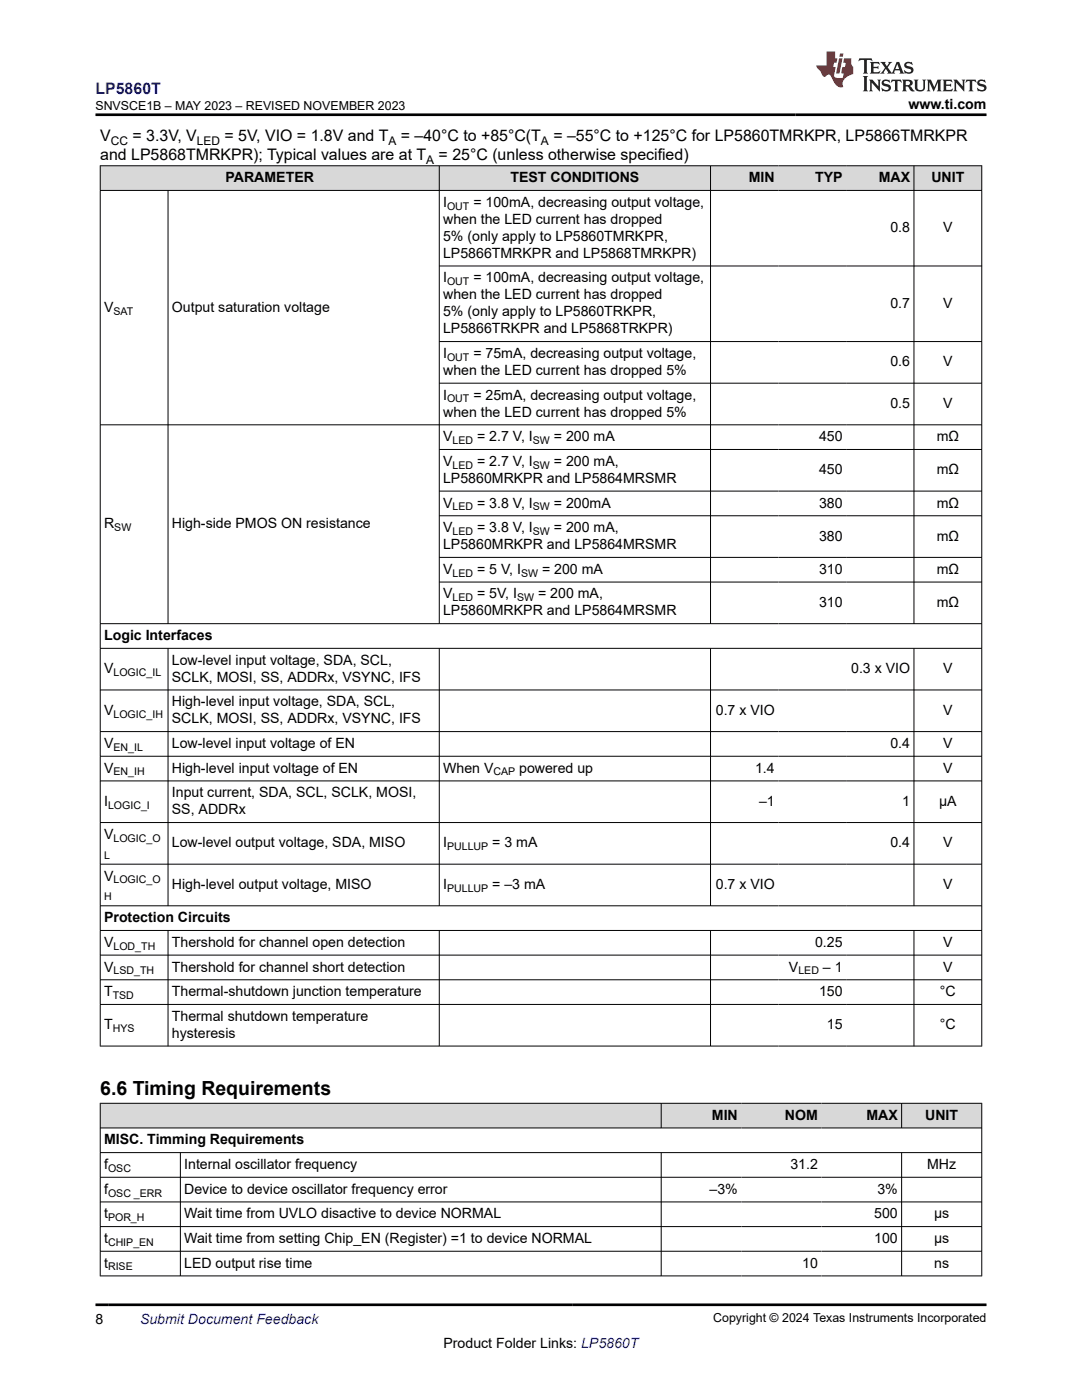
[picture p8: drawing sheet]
<svg xmlns="http://www.w3.org/2000/svg" width="216mm" height="279mm" viewBox="0 0 216 279" stroke-linecap="round" stroke-linejoin="round" font-family="sans-serif">
<defs><g id="words">
<text font-size="3.9" x="20" y="218.6">6.6 Timing Requirements</text>
<text font-size="3.2" fill="#00f" x="19.1" y="18.7">LP5860T</text>
<g font-size="3.2">
<text x="20" y="28.2">V</text>
<text x="26.4" y="28.2">= 3.3V, V</text>
<text x="44.8" y="28.2">= 5V, VIO = 1.8V and T</text>
<text x="80" y="28.2">= –40°C to +85°C(T</text>
<text x="110.4" y="28.2">= –55°C to +125°C for LP5860TMRKPR, LP5866TMRKPR</text>
<text x="20" y="32">and LP5868TMRKPR); Typical values are at T</text>
<text x="87.5" y="32">= 25°C (unless otherwise specified)</text>
</g>
<g font-size="2.8">
<text x="181.3" y="21.8">www.ti.com</text>
<text x="45" y="36.4">PARAMETER</text>
<text x="88.4" y="41.3">I</text>
<text x="94.5" y="41.3">= 100mA, decreasing output voltage,</text>
<text x="101.9" y="36.4">TEST CONDITIONS</text>
<text x="149.4" y="36.4">MIN</text>
<text x="162.6" y="36.4">TYP</text>
<text x="175.3" y="36.4">MAX</text>
<text x="185.8" y="36.4">UNIT</text>
<text x="88.4" y="44.7">when the LED current has dropped</text>
<text x="177.7" y="46.4">0.8</text>
<text x="188.2" y="46.4">V</text>
<text x="88.4" y="48.1">5% (only apply to LP5860TMRKPR,</text>
<text x="88.4" y="51.4">LP5866TMRKPR and LP5868TMRKPR)</text>
<text x="88.4" y="56.4">I</text>
<text x="88.4" y="59.7">when the LED current has dropped</text>
<text x="94.5" y="56.4">= 100mA, decreasing output voltage,</text>
<text x="20.8" y="62.2">V</text>
<text x="34.3" y="62.2">Output saturation voltage</text>
<text x="88.4" y="63.1">5% (only apply to LP5860TRKPR,</text>
<text x="177.7" y="61.4">0.7</text>
<text x="188.2" y="61.4">V</text>
<text x="88.4" y="71.4">I</text>
<text x="88.4" y="66.5">LP5866TRKPR and LP5868TRKPR)</text>
<text x="94.5" y="71.4">= 75mA, decreasing output voltage,</text>
<text x="88.4" y="74.8">when the LED current has dropped 5%</text>
<text x="177.7" y="73.1">0.6</text>
<text x="188.2" y="73.1">V</text>
<text x="88.4" y="79.7">I</text>
<text x="88.4" y="83.1">when the LED current has dropped 5%</text>
<text x="94.5" y="79.7">= 25mA, decreasing output voltage,</text>
<text x="177.7" y="81.4">0.5</text>
<text x="188.2" y="81.4">V</text>
<text x="88.4" y="88.1">V</text>
<text x="95.2" y="88.1">= 2.7 V, I</text>
<text x="110.5" y="88.1">= 200 mA</text>
<text x="163.4" y="88.1">450</text>
<text x="186.9" y="88.1">mΩ</text>
<text x="88.4" y="93">V</text>
<text x="95.2" y="93">= 2.7 V, I</text>
<text x="110.5" y="93">= 200 mA,</text>
<text x="163.4" y="94.7">450</text>
<text x="186.9" y="94.7">mΩ</text>
<text x="88.4" y="101.3">V</text>
<text x="88.4" y="96.4">LP5860MRKPR and LP5864MRSMR</text>
<text x="95.2" y="101.3">= 3.8 V, I</text>
<text x="110.5" y="101.3">= 200mA</text>
<text x="163.4" y="101.3">380</text>
<text x="186.9" y="101.3">mΩ</text>
<text x="20.8" y="105.4">R</text>
<text x="34.3" y="105.4">High-side PMOS ON resistance</text>
<text x="88.4" y="106.2">V</text>
<text x="95.2" y="106.2">= 3.8 V, I</text>
<text x="110.5" y="106.2">= 200 mA,</text>
<text x="163.4" y="107.9">380</text>
<text x="186.9" y="107.9">mΩ</text>
<text x="88.4" y="109.6">LP5860MRKPR and LP5864MRSMR</text>
<text x="88.4" y="114.5">V</text>
<text x="88.4" y="119.4">V</text>
<text x="95.2" y="114.5">= 5 V, I</text>
<text x="95.2" y="119.4">= 5V, I</text>
<text x="107.4" y="119.4">= 200 mA,</text>
<text x="108.2" y="114.5">= 200 mA</text>
<text x="163.4" y="114.5">310</text>
<text x="186.9" y="114.5">mΩ</text>
<text x="88.4" y="122.8">LP5860MRKPR and LP5864MRSMR</text>
<text x="163.4" y="121.1">310</text>
<text x="186.9" y="121.1">mΩ</text>
<text x="20.8" y="127.7">Logic Interfaces</text>
<text x="20.8" y="134.4">V</text>
<text x="34.3" y="132.7">Low-level input voltage, SDA, SCL,</text>
<text x="34.3" y="136.1">SCLK, MOSI, SS, ADDRx, VSYNC, IFS</text>
<text x="169.8" y="134.4">0.3 x VIO</text>
<text x="188.2" y="134.4">V</text>
<text x="20.8" y="142.7">V</text>
<text x="34.3" y="141">High-level input voltage, SDA, SCL,</text>
<text x="142.8" y="142.7">0.7 x VIO</text>
<text x="188.2" y="142.7">V</text>
<text x="20.8" y="149.3">V</text>
<text x="34.3" y="144.4">SCLK, MOSI, SS, ADDRx, VSYNC, IFS</text>
<text x="34.3" y="149.3">Low-level input voltage of EN</text>
<text x="177.7" y="149.3">0.4</text>
<text x="188.2" y="149.3">V</text>
<text x="20.8" y="154.2">V</text>
<text x="34.3" y="154.2">High-level input voltage of EN</text>
<text x="88.4" y="154.2">When V</text>
<text x="103.6" y="154.2">powered up</text>
<text x="150.7" y="154.2">1.4</text>
<text x="188.2" y="154.2">V</text>
<text x="20.8" y="160.8">I</text>
<text x="34.3" y="159.1">Input current, SDA, SCL, SCLK, MOSI,</text>
<text x="151.5" y="160.8">–1</text>
<text x="180" y="160.8">1</text>
<text x="187.4" y="160.8">µA</text>
<text x="20.8" y="167.4">V</text>
<text x="34.3" y="162.5">SS, ADDRx</text>
<text x="34.3" y="169.1">Low-level output voltage, SDA, MISO</text>
<text x="88.4" y="169.1">I</text>
<text x="98.2" y="169.1">= 3 mA</text>
<text x="177.7" y="169.1">0.4</text>
<text x="188.2" y="169.1">V</text>
<text x="20.8" y="175.7">V</text>
<text x="34.3" y="177.4">High-level output voltage, MISO</text>
<text x="88.4" y="177.4">I</text>
<text x="98.2" y="177.4">= –3 mA</text>
<text x="142.8" y="177.4">0.7 x VIO</text>
<text x="188.2" y="177.4">V</text>
<text x="20.8" y="184">Protection Circuits</text>
<text x="20.8" y="189">V</text>
<text x="34.3" y="189">Thershold for channel open detection</text>
<text x="162.6" y="189">0.25</text>
<text x="188.2" y="189">V</text>
<text x="20.8" y="193.9">V</text>
<text x="34.3" y="193.9">Thershold for channel short detection</text>
<text x="157.4" y="193.9">V</text>
<text x="164.2" y="193.9">– 1</text>
<text x="188.2" y="193.9">V</text>
<text x="20.8" y="198.8">T</text>
<text x="34.3" y="198.8">Thermal-shutdown junction temperature</text>
<text x="34.3" y="203.7">Thermal shutdown temperature</text>
<text x="163.4" y="198.8">150</text>
<text x="187.6" y="198.8">°C</text>
<text x="20.8" y="205.4">T</text>
<text x="34.3" y="207.1">hysteresis</text>
<text x="165" y="205.4">15</text>
<text x="187.6" y="205.4">°C</text>
<text x="142" y="223.5">MIN</text>
<text x="156.6" y="223.5">NOM</text>
<text x="172.9" y="223.5">MAX</text>
<text x="184.6" y="223.5">UNIT</text>
<text x="20.8" y="228.4">MISC. Timming Requirements</text>
<text x="20.8" y="233.3">f</text>
<text x="36.8" y="233.3">Internal oscillator frequency</text>
<text x="157.7" y="233.3">31.2</text>
<text x="185" y="233.3">MHz</text>
<text x="20.8" y="238.2">f</text>
<text x="36.8" y="238.2">Device to device oscillator frequency error</text>
<text x="141.6" y="238.2">–3%</text>
<text x="175.1" y="238.2">3%</text>
<text x="20.8" y="243.1">t</text>
<text x="36.8" y="243.1">Wait time from UVLO disactive to device NORMAL</text>
<text x="174.4" y="243.1">500</text>
<text x="186.4" y="243.1">µs</text>
<text x="20.8" y="248.1">t</text>
<text x="36.8" y="248.1">Wait time from setting Chip_EN (Register) =1 to device NORMAL</text>
<text x="174.4" y="248.1">100</text>
<text x="186.4" y="248.1">µs</text>
<text x="20.8" y="253">t</text>
<text x="36.8" y="253">LED output rise time</text>
<text x="160.1" y="253">10</text>
<text x="186.4" y="253">ns</text>
<text x="19.1" y="264.2">8</text>
<text x="88.5" y="269">Product Folder Links: LP5860T</text>
</g>
<text font-size="2.8" fill="#00f" x="27.9" y="264.2">Submit Document Feedback</text>
<g font-size="2.5">
<text x="19.1" y="21.9">SNVSCE1B – MAY 2023 – REVISED NOVEMBER 2023</text>
<text x="142.3" y="263.9">Copyright © 2024 Texas Instruments Incorporated</text>
</g>
<g font-size="2.4">
<text x="22.1" y="28.9">CC</text>
<text x="39.3" y="28.9">LED</text>
<text x="77.5" y="28.9">A</text>
<text x="107.9" y="28.9">A</text>
<text x="85.1" y="32.7">A</text>
</g>
<g font-size="2.1">
<text x="89.2" y="41.8">OUT</text>
<text x="89.2" y="56.9">OUT</text>
<text x="22.6" y="62.8">SAT</text>
<text x="89.2" y="72">OUT</text>
<text x="89.2" y="80.3">OUT</text>
<text x="90.3" y="88.6">LED</text>
<text x="106.3" y="88.6">SW</text>
<text x="90.3" y="93.5">LED</text>
<text x="106.3" y="93.5">SW</text>
<text x="90.3" y="101.8">LED</text>
<text x="106.3" y="101.8">SW</text>
<text x="22.8" y="106">SW</text>
<text x="90.3" y="106.8">LED</text>
<text x="106.3" y="106.8">SW</text>
<text x="90.3" y="115.1">LED</text>
<text x="90.3" y="120">LED</text>
<text x="103.2" y="120">SW</text>
<text x="104" y="115.1">SW</text>
<text x="22.6" y="134.9">LOGIC_IL</text>
<text x="22.6" y="143.2">LOGIC_IH</text>
<text x="22.6" y="149.8">EN_IL</text>
<text x="22.6" y="154.8">EN_IH</text>
<text x="98.5" y="154.8">CAP</text>
<text x="21.6" y="161.4">LOGIC_I</text>
<text x="22.6" y="168">LOGIC_O</text>
<text x="20.8" y="171.4">L</text>
<text x="89.2" y="169.7">PULLUP</text>
<text x="20.8" y="179.7">H</text>
<text x="22.6" y="176.3">LOGIC_O</text>
<text x="89.2" y="178">PULLUP</text>
<text x="22.6" y="189.5">LOD_TH</text>
<text x="22.6" y="194.5">LSD_TH</text>
<text x="159.3" y="194.5">LED</text>
<text x="22.5" y="199.4">TSD</text>
<text x="22.5" y="206">HYS</text>
<text x="21.6" y="233.9">OSC</text>
<text x="21.6" y="238.8">OSC _ERR</text>
<text x="21.6" y="243.7">POR_H</text>
<text x="21.6" y="248.6">CHIP_EN</text>
<text x="21.6" y="253.6">RISE</text>
</g>
</g></defs>
<g fill="#d8d8d8">
<path d="M20 33.1h175.9v4.9h-175.9z" fill-rule="evenodd"/>
<path d="M20.1 33.1h67.5v4.8h-67.5z" fill-rule="evenodd"/>
<path d="M87.7 33.1h54v4.8h-54z" fill-rule="evenodd"/>
<path d="M141.8 33.1h13.5v4.8h-13.5z" fill-rule="evenodd"/>
<path d="M155.3 33.1h13.5v4.8h-13.5z" fill-rule="evenodd"/>
<path d="M168.8 33.1h13.5v4.8h-13.5z" fill-rule="evenodd"/>
<path d="M182.4 33.1h13.4v4.8h-13.4z" fill-rule="evenodd"/>
</g>
<g fill="none" stroke="#000" stroke-width=".2">
<path d="M19.9 33.1h176.1M19.9 38h176.1M20 33v175.8M33.5 38v86.5M87.7 33v91.5M141.8 33v91.5M182.4 33v91.5M195.9 33v175.8M87.7 53.1h108.3M87.7 68.2h108.3M87.7 76.5h108.3M19.9 84.8h176.1"/>
<path d="M87.7 89.7h108.3M87.7 98h108.3M87.7 102.9h108.3M87.7 111.2h108.3M87.7 116.2h108.3M19.9 129.4h176.1M19.9 137.7h176.1M33.5 129.4v51.4M87.7 129.4v51.4M141.8 129.4v51.4M182.4 129.4v51.4M196 124.5h-176.1"/>
<path d="M19.9 146h176.1M19.9 150.9h176.1M19.9 155.8h176.1M19.9 164.2h176.1M19.9 172.5h176.1M19.9 180.8h176.1M19.9 185.7h176.1M19.9 190.6h176.1M19.9 195.5h176.1M33.5 185.7v23.1M87.7 185.7v23.1M141.8 185.7v23.1"/>
<path d="M182.4 185.7v23.1M19.9 200.5h176.1M19.9 208.8h176.1"/>
</g>
<g fill="#d8d8d8">
<path d="M20 220.2h175.9v4.9h-175.9z" fill-rule="evenodd"/>
<path d="M20.1 220.2h111.8v4.8h-111.8z" fill-rule="evenodd"/>
<path d="M132 220.2h15.9v4.8h-15.9z" fill-rule="evenodd"/>
<path d="M147.9 220.2h16v4.8h-16z" fill-rule="evenodd"/>
<path d="M163.9 220.2h15.9v4.8h-15.9z" fill-rule="evenodd"/>
<path d="M180 220.2h15.8v4.8h-15.8z" fill-rule="evenodd"/>
</g>
<g fill="none" stroke="#000" stroke-width=".2">
<path d="M19.9 220.2h176.1M19.9 225.1h176.1M19.9 230h176.1M19.9 234.9h176.1M19.9 239.9h176.1M20 220.1v34.6M36 230v24.7M131.9 220.1v5.1M131.9 230v24.7M179.9 220.1v5.1M179.9 230v24.7M195.9 220.1v34.6"/>
<path d="M19.9 244.8h176.1M19.9 249.7h176.1M19.9 254.6h176.1"/>
</g>
<path d="M171.5 11.6l-.2 .6 .5-.2h.6v.1v2.2l-.2 .4h1l-.2-.4v-2.2v-.1h.5l.6 .2-.2-.6zM173.6 12.4l.2 .3v1.6l-.2 .4h1.9l.1-.6a1.08 1.08 0 0 1-1.3 .2v-.7h.6l.4 .2v-.7l-.4 .2h-.6v-.5l.2-.2a1 1 0 0 1 1 .3l-.1-.5zM175.7 12.4l.9 1.1-1 1.2h.9l-.2-.2 .5-.8 .4 .8-.2 .2h1.6l-.2-.2 .2-.5h.9l.1 .5-.1 .2h.9l-.2-.4-.8-1.9h-.5l-.9 2.1-.9-1.1 .9-1h-.8l.2 .2-.4 .6-.4-.6 .2-.2zM179 12.8l.4 1h-.7zM180.7 12.5a.65 .65 0 0 0-.2 .7 .65 .65 0 0 0 .6 .5l.6 .1 .1 .3a.79 .79 0 0 1-.7 .4 .79 .79 0 0 1-.7-.5l.1 .7 .2-.1a.93 .93 0 0 0 1.1 0 .93 .93 0 0 0 .4-.9 1.46 1.46 0 0 0-1.2-.6l-.1-.3a1.09 1.09 0 0 1 1.2 .2l-.2-.6-.1 .1-.5-.2zM172.2 15.2l.2 .4v2.2l-.2 .4h1l-.2-.4v-2.2l.2-.4zM173.4 15.9l.2 .4v1.5l-.2 .4h.8l-.3-.4 .1-1.3 1.6 1.8v-2l.2-.4h-.7l.1 .2 .1 1.1-1.2-1.3zM176.2 16a.65 .65 0 0 0-.2 .8 .65 .65 0 0 0 .6 .4l.6 .2 .1 .2a.79 .79 0 0 1-.7 .4 .79 .79 0 0 1-.7-.5l.1 .7 .2-.1a.93 .93 0 0 0 1.1 .1 .93 .93 0 0 0 .4-1 1.46 1.46 0 0 0-1.2-.5l-.1-.4a1.09 1.09 0 0 1 1.2 .2l-.1-.6-.2 .1-.5-.1zM177.9 15.9l-.1 .6a.63 .63 0 0 1 .8-.3v1.6l-.3 .4h1l-.2-.4v-1.6a.66 .66 0 0 1 .8 .3l-.1-.6zM180 15.9l.2 .4v1.5l-.2 .4h1l-.2-.2-.1-.7h.5l.1 .2a.79 .79 0 0 0 1.2 .6l-1-.9a.61 .61 0 0 0 .6-.6 .61 .61 0 0 0-.5-.7zM180.8 16.2h.1a.47 .47 0 0 1 .5 .1 .47 .47 0 0 1 .1 .5l-.1 .1-.7 .1zM182.3 15.9l.2 .2a2.27 2.27 0 0 0 .4 2 1.04 1.04 0 0 0 1.7-.7v-1.3l.2-.2h-.8l.2 .4v1.1a.6 .6 0 0 1-.6 .6 .6 .6 0 0 1-.6-.6v-1.1l.3-.4zM184.9 15.9l.2 .4v1.5l-.2 .4h.8l-.3-.4v-1.4l.9 1.9 .9-1.9v1.4l-.3 .4h1l-.2-.4v-1.5l.2-.4h-.8l-.7 1.5-.6-1.5zM188.1 15.9l.2 .4v1.5l-.2 .4h1.9l.1-.6a1.09 1.09 0 0 1-1.3 .2v-.7h.6l.4 .2v-.6l-.4 .2h-.6v-.6l.2-.1a1.01 1.01 0 0 1 1 .3l-.1-.6zM190.2 15.9l.3 .4v1.5l-.3 .4h.8l-.2-.4v-1.3l1.6 1.8v-2l.2-.4h-.7l.2 .2v1.1l-1.2-1.3zM192.8 15.9l-.1 .6a.63 .63 0 0 1 .8-.3v1.6l-.3 .4h1l-.2-.4v-1.6a.66 .66 0 0 1 .8 .3l-.1-.6zM195.2 16a.65 .65 0 0 0-.2 .8 .65 .65 0 0 0 .6 .4l.6 .2 .2 .2a.79 .79 0 0 1-.7 .4 .79 .79 0 0 1-.7-.5l.1 .7 .2-.1a.93 .93 0 0 0 1 .1 .93 .93 0 0 0 .5-1 1.46 1.46 0 0 0-1.3-.5v-.4a1.09 1.09 0 0 1 1.2 .2l-.2-.6-.2 .1-.5-.1z" fill="#231f20"/>
<path d="M164.9 10.3v2.7h-2l.1 .4 .8 1a.95 .95 0 0 0 1 .9 .59 .59 0 0 1 .5-.4 .59 .59 0 0 1 .5 .3l.4 .8a1.59 1.59 0 0 0 2.1 1.4 1.61 1.61 0 0 1 1-2.3l1-.3-.1-1.5a1.59 1.59 0 0 1-.3-1.7h-1.5l-.2 .9h.6l-.2 .9h-.5l-.2 .9v.3l.4 .1-.1 .9h-.7a.73 .73 0 0 1-1-.7l.3-1.5h-.5l.1-.9h.5l.2-.9h-.5v-1.3zM167.4 11.6l-.6 3.1h.7l.6-3.1zM167.6 10.7l-.1 .6h.7l.1-.6z" fill="#ed1c24"/>
<path d="M19.1 22.9h177.8M19.1 260.4h177.8" fill="none" stroke="#000" stroke-width=".53"/>
<use href="#words"/>
</svg>
